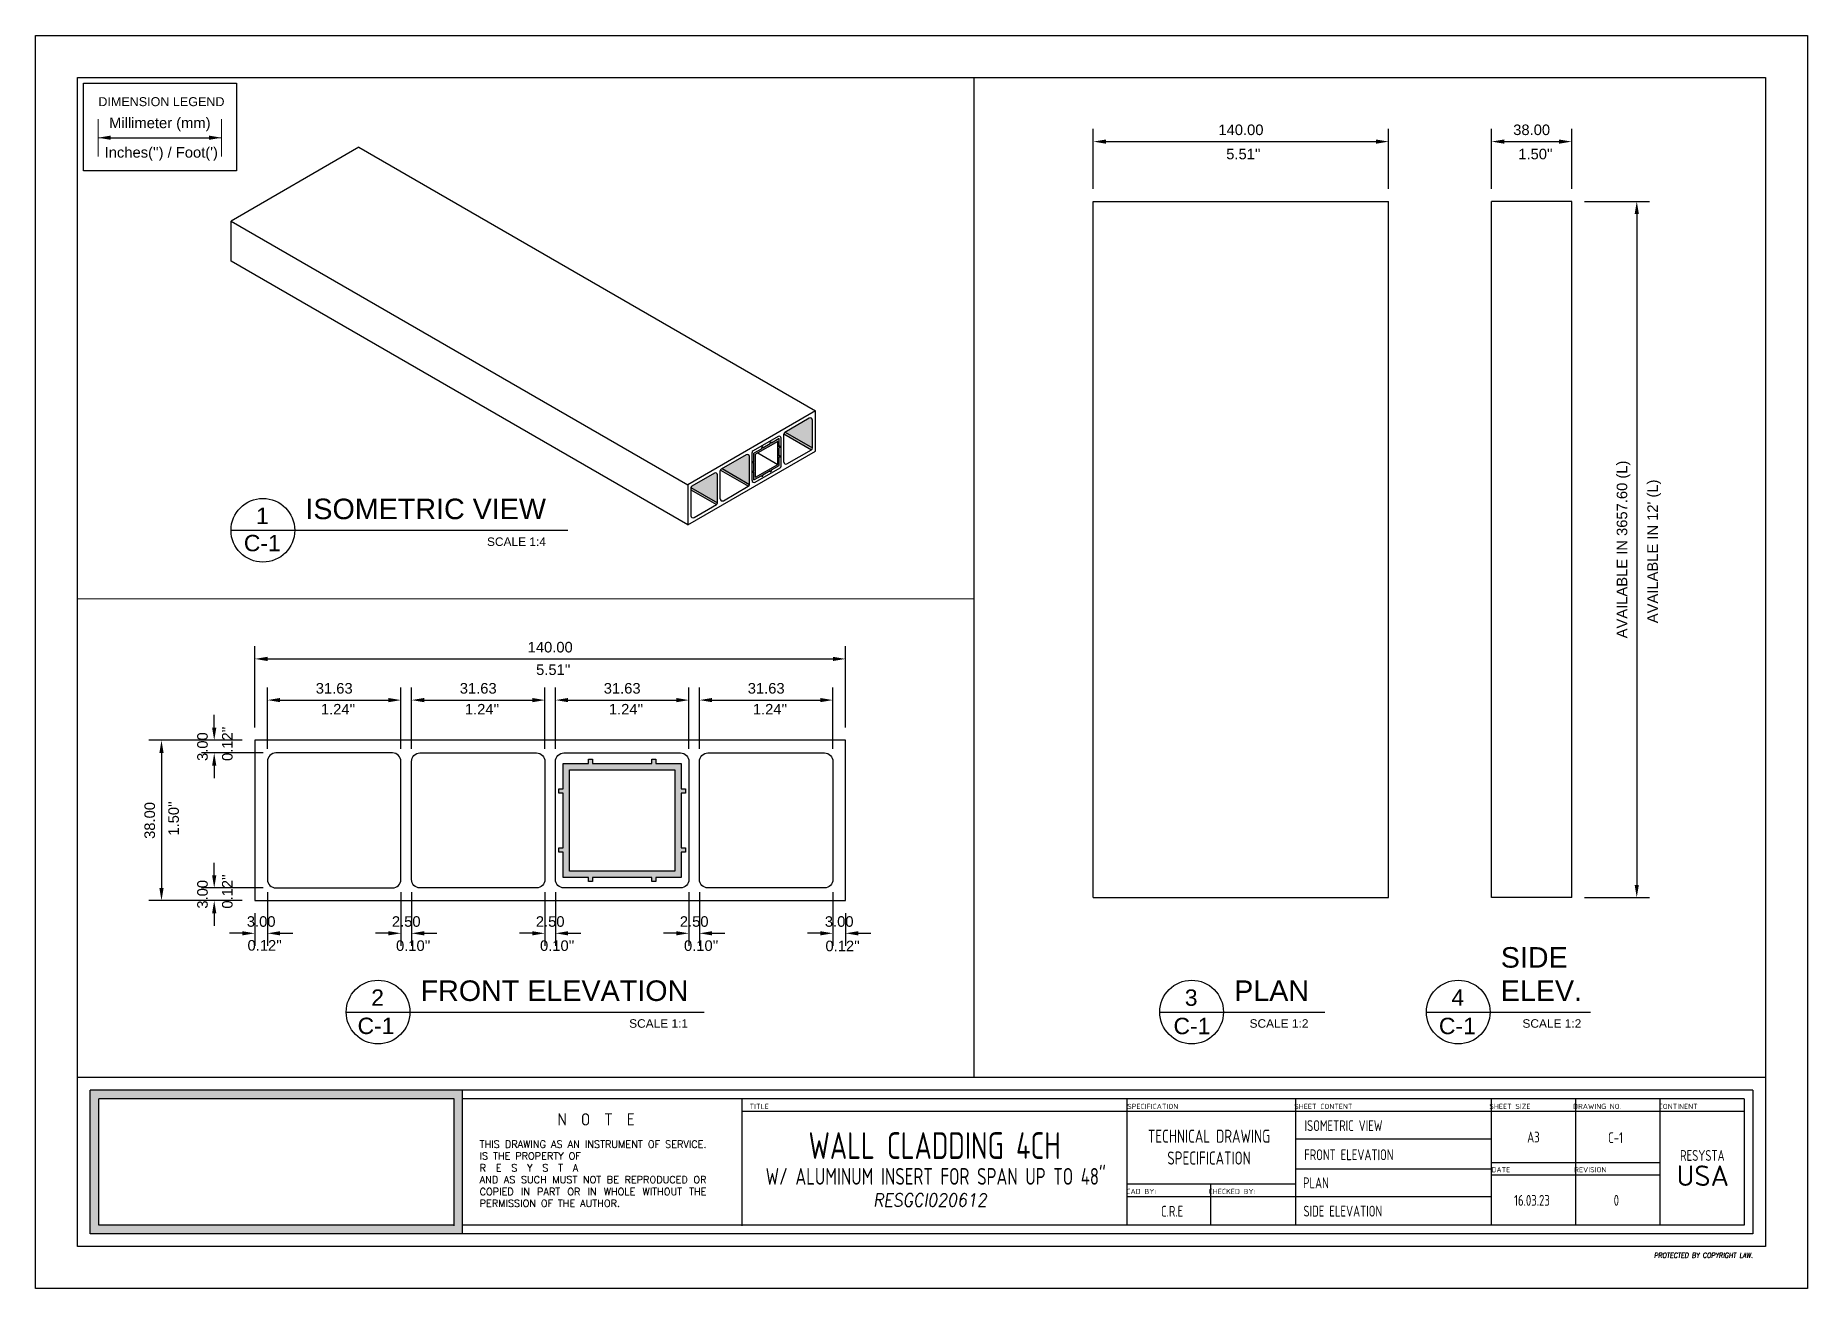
# Paper-space layout '4 CH WITH ALUMINUM' of a CAD drawing. Header units: millimetres. Extents: x 0 to 420, y 0 to 297.
# The model-space entities are those that its viewports show. They can reach past a viewport. Long polylines and large blocks are cut down to what shows.
import ezdxf

# ---------------------------------------------------------------- set-up
doc = ezdxf.new("R2010")
doc.units = ezdxf.units.MM
doc.layers.add('DIMENSION LEGEND', color=12, linetype='Continuous')
doc.layers.add('Text', color=3, linetype='Continuous', lineweight=13)
doc.layers.add('Wall', color=4, linetype='Continuous', lineweight=30)
doc.styles.add('ARIAL', font='simplex.shx')
doc.styles.get("Standard").update_dxf_attribs({"font": 'arial.ttf'})
doc.styles.add('x2$0$WSA-text', font='romans.shx', dxfattribs={"width": 0.8, "height": 150})
doc.dimstyles.get("Standard").update_dxf_attribs({"dimtxt": 2.5, "dimasz": 3, "dimexe": 3, "dimexo": 3, "dimgap": 1.5, "dimtad": 1, "dimzin": 0, "dimdsep": 46, "dimtxsty": 'Standard', "dimcen": 0.09, "dimclrd": 1, "dimclre": 1, "dimclrt": 3, "dimadec": 0, "dimazin": 0, "dimtfac": 1, "dimtix": 1, "dimtofl": 0, "dimtmove": 0, "dimatfit": 3, "dimfxl": 1, "dimtolj": 1, "dimtzin": 0, "dimarcsym": 1})

psp = doc.layouts.new('4 CH WITH ALUMINUM')

# ---------------------------------------------------------------- texts
at = {"color": 3}
for s, height, p in [('1', 3.8873, (52.2871, 181.1991)), ('ISOMETRIC VIEW', 4.865576, (63.9839, 182.3531)), ('C-1', 3.8873, (49.3906, 174.7433)), ('SCALE 1:4 ', 2.01948, (107.0218, 176.0017)), ('SIDE', 4.86558, (347.2855, 76.0586)), ('FRONT ELEVATION', 4.865576, (91.2789, 68.1652)), ('PLAN', 4.86558, (284.1079, 68.1652)), ('ELEV.', 4.86558, (347.2855, 68.1652)), ('2', 3.8873, (79.5821, 67.0112)), ('3', 3.8873, (272.4112, 67.0112)), ('4', 3.8873, (335.5888, 67.0112)), ('C-1', 3.8873, (76.3441, 60.3209)), ('SCALE 1:1  ', 2.019484, (140.7115, 61.8139)), ('C-1', 3.8873, (269.7267, 60.2885)), ('SCALE 1:2  ', 2.019484, (287.7516, 61.8139)), ('C-1', 3.8873, (332.6299, 60.2885)), ('SCALE 1:2  ', 2.019484, (352.4244, 61.8139))]:
    psp.add_text(s, height=height, dxfattribs=at).set_placement(p)
at = {"color": 3, "insert": (395.1839, 26.7435), "char_height": 4.865576, "width": 218.853288, "attachment_point": 5}
psp.add_mtext('{\\fISOCPEUR|b0|i0|c0|p34;USA}', dxfattribs=at)
at = {"layer": 'Text', "style": 'x2$0$WSA-text', "oblique": 8, "width": 0.9}
for s, height, p in [('RESGCI020612', 3.034554, (198.5733, 19.4726)), ('PROTECTED BY COPYRIGHT LAW.', 1.210144, (383.5951, 7.2719))]:
    psp.add_text(s, height=height, dxfattribs=at).set_placement(p)
at = {"layer": 'Text', "attachment_point": 5}
for s, insert, char_height, width, style in [('{\\Fisocp|c0;  TITLE}', (170.6653, 43.1705), 1.2288, 18.306915, 'ARIAL'), ('{\\Fisocp|c0; SPECIFICATION}', (264.3619, 43.1705), 1.2288, 18.306915, 'ARIAL'), ('{\\Fisocp|c0; SHEET CONTENT}', (304.7974, 43.1705), 1.2288, 18.306915, 'ARIAL'), ('{\\Fisocp|c0; SHEET SIZE}', (349.0185, 43.1705), 1.2288, 18.306915, 'ARIAL'), ('{\\Fisocp|c0; DRAWING NO.}', (369.7139, 43.1705), 1.2288, 18.306915, 'ARIAL'), ('{\\Fisocp|c0; CONTINENT}', (388.9, 43.1705), 1.2288, 18.306915, 'ARIAL'), ('{\\Fisocp|c0;  N  O  T  E}', (131.2207, 40.0962), 2.892481, 43.09278, 'ARIAL'), ('{\\Fisocp|c0;ISOMETRIC VIEW}', (310.0214, 38.6141), 2.56727, 88.826886, 'x2$0$WSA-text'), ('\\pxqj;{\\W1;\\C2;THIS DRAWING AS AN INSTRUMENT OF SERVICE. IS THE PROPERTY OF\\P\\C3;R  E  S  Y  S  T  A\\P\\C2;AND AS SUCH MUST NOT BE REPRODUCED OR COPIED IN PART OR IN WHOLE WITHOUT THE PERMISSION OF THE AUTHOR. }', (134.4065, 27.2018), 1.6836511, 58.253908, 'x2$0$WSA-text'), ('{\\Fisocp|c0;WALL CLADDING 4CH}', (213.1204, 33.8804), 6.325285, 218.853288, 'x2$0$WSA-text'), ('{\\Fisocp|c0;TECHNICAL DRAWING SPECIFICATION}', (278.147, 33.5181), 3.106396, 44.070299, 'x2$0$WSA-text'), ('{\\Fisocp|c0;A3 }', (355.032, 35.9012), 2.56727, 88.826886, 'x2$0$WSA-text'), ('{\\Fisocp|c0;C-1}', (374.4997, 35.7586), 2.56727, 88.826886, 'x2$0$WSA-text'), ('{\\Fisocp|c0;FRONT ELEVATION}', (311.2785, 31.707), 2.56727, 88.826886, 'x2$0$WSA-text'), ('{\\Fisocp|c0;RESYSTA}', (395.0709, 31.5391), 2.56727, 88.826886, 'x2$0$WSA-text'), ('{\\Fisocp|c0;W/ ALUMINUM INSERT FOR SPAN UP TO 48"}', (213.3758, 26.5816), 3.969912, 137.357958, 'x2$0$WSA-text'), ('{\\Fisocp|c0;PLAN}', (303.4793, 25.0552), 2.56727, 88.826886, 'x2$0$WSA-text'), ('{\\Fisocp|c0; DATE}', (346.8832, 28.1705), 1.2288, 18.306915, 'ARIAL'), ('{\\Fisocp|c0; REVISION}', (368.0729, 28.1705), 1.2288, 18.306915, 'ARIAL'), ('{\\Fisocp|c0; CAD BY:}', (261.6759, 23.0194), 1.2288, 18.306915, 'ARIAL'), ('{\\Fisocp|c0; CHECKED BY:}', (283.1751, 23.0194), 1.2288, 18.306915, 'ARIAL'), ('{\\Fisocp|c0;16.03.23}', (354.6799, 20.9012), 2.56727, 88.826886, 'x2$0$WSA-text'), ('{\\Fisocp|c0;0}', (374.6799, 20.9012), 2.56727, 88.826886, 'x2$0$WSA-text'), ('{\\Fisocp|c0;C.R.E}', (269.397, 18.3275), 2.56727, 88.826886, 'x2$0$WSA-text'), ('{\\Fisocp|c0;SIDE ELEVATION}', (309.843, 18.3453), 2.56727, 88.826886, 'x2$0$WSA-text')]:
    psp.add_mtext(s, dxfattribs=dict(at, insert=insert, char_height=char_height, width=width, style=style))
at = {"layer": 'Wall', "color": 5, "insert": (14.9098, 282.369), "char_height": 2.128107, "width": 31.230696, "attachment_point": 1}
psp.add_mtext('{\\C3;DIMENSION LEGEND}', dxfattribs=at)
at = {"layer": 'Wall', "color": 3, "lineweight": 5, "char_height": 2.5, "attachment_point": 1}
for s, insert, width in [("Inches('') / Foot(')", (16.4063, 270.5441), 28.810895), ("5.51''", (282.2204, 270.1457), 8.849079), ("1.50''", (351.443, 270.1457), 8.849079), ("5.51''", (118.6591, 147.9261), 8.849079), ("1.24''", (67.6539, 138.5598), 8.849079), ("1.24''", (101.7789, 138.5598), 8.849079), ("1.24''", (135.9039, 138.5598), 8.849079), ("1.24''", (170.0289, 138.5598), 8.849079), ("0.12''", (50.2682, 82.5876), 8.849079), ("0.10''", (85.4645, 82.5238), 8.849079), ("0.10''", (119.5895, 82.5238), 8.849079), ("0.10''", (153.7145, 82.5238), 8.849079), ("0.12''", (187.2399, 82.4562), 8.849079)]:
    psp.add_mtext(s, dxfattribs=dict(at, insert=insert, width=width))
at = {"layer": 'Wall', "color": 3, "lineweight": 5, "char_height": 2.5, "attachment_point": 1, "rotation": 90}
for s, insert, width in [("\\A1;AVAILABLE IN {\\A0;12' (L)}", (382.0174, 157.6907), 67.810464), ("0.12''", (44.2165, 125.0445), 8.849079), ("1.50''", (31.4952, 107.3525), 8.849079), ("0.12''", (44.2165, 90.0445), 8.849079)]:
    psp.add_mtext(s, dxfattribs=dict(at, insert=insert, width=width))

msp = doc.modelspace()

# ---------------------------------------------------------------- blocks, each defined once
blk = doc.blocks.new('*D38')
at = {"layer": 'Defpoints', "color": 0, "transparency": 16777216}
for p in [(14.83, 272.76), (44.13, 272.76), (44.13, 272.76)]:
    blk.add_point(p, dxfattribs=at)
at = {"layer": 'Wall', "color": 1, "lineweight": -2, "transparency": 16777216}
blk.add_line((17.83, 272.76), (41.13, 272.76), dxfattribs=at)
at = {"layer": 'Wall', "color": 1, "transparency": 16777216}
for points in [[(17.83, 273.26), (17.83, 272.26), (14.83, 272.76)], [(41.13, 273.26), (41.13, 272.26), (44.13, 272.76)]]:
    blk.add_solid(points, dxfattribs=at)
at = {"layer": 'Wall', "color": 3, "lineweight": 5, "transparency": 16777216, "insert": (29.48, 275.9), "char_height": 2.5, "attachment_point": 5}
blk.add_mtext('\\A1;Millimeter (mm)', dxfattribs=at)
blk = doc.blocks.new('*D39')
at = {"layer": 'Defpoints', "color": 0, "transparency": 16777216}
for p in [(192, 149.23), (52, 129.94), (192, 129.94)]:
    blk.add_point(p, dxfattribs=at)
at = {"layer": 'Wall', "color": 1, "lineweight": -2, "transparency": 16777216}
for p, q in [((52, 132.94), (52, 152.23)), ((192, 132.94), (192, 152.23)), ((55, 149.23), (189, 149.23))]:
    blk.add_line(p, q, dxfattribs=at)
at = {"layer": 'Wall', "color": 1, "transparency": 16777216}
for points in [[(55, 149.73), (55, 148.73), (52, 149.23)], [(189, 149.73), (189, 148.73), (192, 149.23)]]:
    blk.add_solid(points, dxfattribs=at)
at = {"layer": 'Wall', "color": 3, "transparency": 16777216, "insert": (122, 152), "char_height": 2.5, "attachment_point": 5}
blk.add_mtext('\\A1;140.00', dxfattribs=at)
blk = doc.blocks.new('*D40')
at = {"layer": 'Defpoints', "color": 0, "transparency": 16777216}
for p in [(86.63, 139.47), (55, 124.94), (86.63, 124.94)]:
    blk.add_point(p, dxfattribs=at)
at = {"layer": 'Wall', "color": 1, "lineweight": -2, "transparency": 16777216}
for p, q in [((55, 127.94), (55, 142.47)), ((58, 139.47), (83.63, 139.47)), ((86.63, 127.94), (86.63, 142.47))]:
    blk.add_line(p, q, dxfattribs=at)
at = {"layer": 'Wall', "color": 1, "transparency": 16777216}
for points in [[(58, 139.97), (58, 138.97), (55, 139.47)], [(83.63, 139.97), (83.63, 138.97), (86.63, 139.47)]]:
    blk.add_solid(points, dxfattribs=at)
at = {"layer": 'Wall', "color": 3, "transparency": 16777216, "insert": (70.81, 142.25), "char_height": 2.5, "attachment_point": 5}
blk.add_mtext('\\A1;31.63', dxfattribs=at)
blk = doc.blocks.new('*D44')
at = {"layer": 'Defpoints', "color": 0, "transparency": 16777216}
for p in [(52, 129.94), (29.88, 91.94), (52, 91.94)]:
    blk.add_point(p, dxfattribs=at)
at = {"layer": 'Wall', "color": 1, "lineweight": -2, "transparency": 16777216}
for p, q in [((49, 129.94), (26.88, 129.94)), ((29.88, 126.94), (29.88, 94.94)), ((49, 91.94), (26.88, 91.94))]:
    blk.add_line(p, q, dxfattribs=at)
at = {"layer": 'Wall', "color": 1, "transparency": 16777216}
for points in [[(29.38, 126.94), (30.38, 126.94), (29.88, 129.94)], [(29.38, 94.94), (30.38, 94.94), (29.88, 91.94)]]:
    blk.add_solid(points, dxfattribs=at)
at = {"layer": 'Wall', "color": 3, "transparency": 16777216, "insert": (27.1, 110.94), "char_height": 2.5, "attachment_point": 5, "rotation": 90}
blk.add_mtext('\\A1;38.00', dxfattribs=at)
blk = doc.blocks.new('*D45')
at = {"layer": 'Defpoints', "color": 0, "transparency": 16777216}
for p in [(42.37, 126.94), (52, 129.94), (57, 126.94)]:
    blk.add_point(p, dxfattribs=at)
at = {"layer": 'Wall', "color": 1, "lineweight": -2, "transparency": 16777216}
for p, q in [((42.37, 132.94), (42.37, 135.94)), ((49, 129.94), (39.37, 129.94)), ((54, 126.94), (39.37, 126.94)), ((42.37, 123.94), (42.37, 120.94))]:
    blk.add_line(p, q, dxfattribs=at)
at = {"layer": 'Wall', "color": 1, "transparency": 16777216}
for points in [[(41.87, 132.94), (42.87, 132.94), (42.37, 129.94)], [(41.87, 123.94), (42.87, 123.94), (42.37, 126.94)]]:
    blk.add_solid(points, dxfattribs=at)
at = {"layer": 'Wall', "color": 3, "transparency": 16777216, "insert": (39.6, 128.44), "char_height": 2.5, "attachment_point": 5, "rotation": 90}
blk.add_mtext('\\A1;3.00', dxfattribs=at)
blk = doc.blocks.new('*D46')
at = {"layer": 'Defpoints', "color": 0, "transparency": 16777216}
for p in [(55, 96.94), (52, 91.94), (55, 84.2)]:
    blk.add_point(p, dxfattribs=at)
at = {"layer": 'Wall', "color": 1, "lineweight": -2, "transparency": 16777216}
for p, q in [((55, 93.94), (55, 81.2)), ((52, 88.94), (52, 81.2)), ((49, 84.2), (46, 84.2)), ((58, 84.2), (61, 84.2))]:
    blk.add_line(p, q, dxfattribs=at)
at = {"layer": 'Wall', "color": 1, "transparency": 16777216}
for points in [[(49, 84.7), (49, 83.7), (52, 84.2)], [(58, 84.7), (58, 83.7), (55, 84.2)]]:
    blk.add_solid(points, dxfattribs=at)
at = {"layer": 'Wall', "color": 3, "transparency": 16777216, "insert": (53.5, 86.98), "char_height": 2.5, "attachment_point": 5}
blk.add_mtext('\\A1;3.00', dxfattribs=at)
blk = doc.blocks.new('*D47')
at = {"layer": 'Defpoints', "color": 0, "transparency": 16777216}
for p in [(86.63, 96.94), (89.13, 96.94), (89.13, 84.2)]:
    blk.add_point(p, dxfattribs=at)
at = {"layer": 'Wall', "color": 1, "lineweight": -2, "transparency": 16777216}
for p, q in [((86.63, 93.94), (86.63, 81.2)), ((89.13, 93.94), (89.13, 81.2)), ((83.63, 84.2), (80.63, 84.2)), ((92.13, 84.2), (95.13, 84.2))]:
    blk.add_line(p, q, dxfattribs=at)
at = {"layer": 'Wall', "color": 1, "transparency": 16777216}
for points in [[(83.63, 84.7), (83.63, 83.7), (86.63, 84.2)], [(92.13, 84.7), (92.13, 83.7), (89.13, 84.2)]]:
    blk.add_solid(points, dxfattribs=at)
at = {"layer": 'Wall', "color": 3, "transparency": 16777216, "insert": (87.88, 86.98), "char_height": 2.5, "attachment_point": 5}
blk.add_mtext('\\A1;2.50', dxfattribs=at)
blk = doc.blocks.new('*D50')
at = {"layer": 'Defpoints', "color": 0, "transparency": 16777216}
for p in [(189, 96.94), (192, 91.94), (192, 84.2)]:
    blk.add_point(p, dxfattribs=at)
at = {"layer": 'Wall', "color": 1, "lineweight": -2, "transparency": 16777216}
for p, q in [((189, 93.94), (189, 81.2)), ((192, 88.94), (192, 81.2)), ((186, 84.2), (183, 84.2)), ((195, 84.2), (198, 84.2))]:
    blk.add_line(p, q, dxfattribs=at)
at = {"layer": 'Wall', "color": 1, "transparency": 16777216}
for points in [[(186, 84.7), (186, 83.7), (189, 84.2)], [(195, 84.7), (195, 83.7), (192, 84.2)]]:
    blk.add_solid(points, dxfattribs=at)
at = {"layer": 'Wall', "color": 3, "transparency": 16777216, "insert": (190.5, 86.98), "char_height": 2.5, "attachment_point": 5}
blk.add_mtext('\\A1;3.00', dxfattribs=at)
blk = doc.blocks.new('*D51')
at = {"layer": 'Defpoints', "color": 0, "transparency": 16777216}
for p in [(320.71, 271.84), (250.71, 257.67), (320.71, 257.67)]:
    blk.add_point(p, dxfattribs=at)
at = {"layer": 'Wall', "color": 1, "lineweight": -2, "transparency": 16777216}
for p, q in [((250.71, 260.67), (250.71, 274.84)), ((320.71, 260.67), (320.71, 274.84)), ((253.71, 271.84), (317.71, 271.84))]:
    blk.add_line(p, q, dxfattribs=at)
at = {"layer": 'Wall', "color": 1, "transparency": 16777216}
for points in [[(253.71, 272.34), (253.71, 271.34), (250.71, 271.84)], [(317.71, 272.34), (317.71, 271.34), (320.71, 271.84)]]:
    blk.add_solid(points, dxfattribs=at)
at = {"layer": 'Wall', "color": 3, "transparency": 16777216, "insert": (285.71, 274.62), "char_height": 2.5, "attachment_point": 5}
blk.add_mtext('\\A1;140.00', dxfattribs=at)
blk = doc.blocks.new('*D52')
at = {"layer": 'Defpoints', "color": 0, "transparency": 16777216}
for p in [(364.11, 271.84), (345.11, 257.67), (364.11, 257.67)]:
    blk.add_point(p, dxfattribs=at)
at = {"layer": 'Wall', "color": 1, "lineweight": -2, "transparency": 16777216}
for p, q in [((345.11, 260.67), (345.11, 274.84)), ((364.11, 260.67), (364.11, 274.84)), ((348.11, 271.84), (361.11, 271.84))]:
    blk.add_line(p, q, dxfattribs=at)
at = {"layer": 'Wall', "color": 1, "transparency": 16777216}
for points in [[(348.11, 272.34), (348.11, 271.34), (345.11, 271.84)], [(361.11, 272.34), (361.11, 271.34), (364.11, 271.84)]]:
    blk.add_solid(points, dxfattribs=at)
at = {"layer": 'Wall', "color": 3, "transparency": 16777216, "insert": (354.61, 274.62), "char_height": 2.5, "attachment_point": 5}
blk.add_mtext('\\A1;38.00', dxfattribs=at)
blk = doc.blocks.new('*D53')
at = {"layer": 'Defpoints', "color": 0, "transparency": 16777216}
for p in [(364.11, 257.67), (364.11, 92.67), (379.52, 92.67)]:
    blk.add_point(p, dxfattribs=at)
at = {"layer": 'Wall', "color": 1, "lineweight": -2, "transparency": 16777216}
for p, q in [((367.11, 257.67), (382.52, 257.67)), ((379.52, 254.67), (379.52, 95.67)), ((367.11, 92.67), (382.52, 92.67))]:
    blk.add_line(p, q, dxfattribs=at)
at = {"layer": 'Wall', "color": 1, "transparency": 16777216}
for points in [[(379.02, 254.67), (380.02, 254.67), (379.52, 257.67)], [(379.02, 95.67), (380.02, 95.67), (379.52, 92.67)]]:
    blk.add_solid(points, dxfattribs=at)
at = {"layer": 'Wall', "color": 3, "transparency": 16777216, "insert": (376.39, 175.17), "char_height": 2.5, "width": 42.4989, "attachment_point": 5, "rotation": 90}
blk.add_mtext('\\A1;AVAILABLE IN 3657.60 (L)', dxfattribs=at)
blk = doc.blocks.new('*D63')
at = {"layer": 'Defpoints', "color": 0, "transparency": 16777216}
for p in [(120.75, 139.47), (89.13, 124.94), (120.75, 124.94)]:
    blk.add_point(p, dxfattribs=at)
at = {"layer": 'Wall', "color": 1, "lineweight": -2, "transparency": 16777216}
for p, q in [((89.13, 127.94), (89.13, 142.47)), ((92.13, 139.47), (117.75, 139.47)), ((120.75, 127.94), (120.75, 142.47))]:
    blk.add_line(p, q, dxfattribs=at)
at = {"layer": 'Wall', "color": 1, "transparency": 16777216}
for points in [[(92.13, 139.97), (92.13, 138.97), (89.13, 139.47)], [(117.75, 139.97), (117.75, 138.97), (120.75, 139.47)]]:
    blk.add_solid(points, dxfattribs=at)
at = {"layer": 'Wall', "color": 3, "transparency": 16777216, "insert": (104.94, 142.25), "char_height": 2.5, "attachment_point": 5}
blk.add_mtext('\\A1;31.63', dxfattribs=at)
blk = doc.blocks.new('*D64')
at = {"layer": 'Defpoints', "color": 0, "transparency": 16777216}
for p in [(154.88, 139.47), (123.25, 124.94), (154.88, 124.94)]:
    blk.add_point(p, dxfattribs=at)
at = {"layer": 'Wall', "color": 1, "lineweight": -2, "transparency": 16777216}
for p, q in [((123.25, 127.94), (123.25, 142.47)), ((126.25, 139.47), (151.88, 139.47)), ((154.88, 127.94), (154.88, 142.47))]:
    blk.add_line(p, q, dxfattribs=at)
at = {"layer": 'Wall', "color": 1, "transparency": 16777216}
for points in [[(126.25, 139.97), (126.25, 138.97), (123.25, 139.47)], [(151.88, 139.97), (151.88, 138.97), (154.88, 139.47)]]:
    blk.add_solid(points, dxfattribs=at)
at = {"layer": 'Wall', "color": 3, "transparency": 16777216, "insert": (139.06, 142.25), "char_height": 2.5, "attachment_point": 5}
blk.add_mtext('\\A1;31.63', dxfattribs=at)
blk = doc.blocks.new('*D65')
at = {"layer": 'Defpoints', "color": 0, "transparency": 16777216}
for p in [(189, 139.47), (157.38, 124.94), (189, 124.94)]:
    blk.add_point(p, dxfattribs=at)
at = {"layer": 'Wall', "color": 1, "lineweight": -2, "transparency": 16777216}
for p, q in [((157.38, 127.94), (157.38, 142.47)), ((160.38, 139.47), (186, 139.47)), ((189, 127.94), (189, 142.47))]:
    blk.add_line(p, q, dxfattribs=at)
at = {"layer": 'Wall', "color": 1, "transparency": 16777216}
for points in [[(160.38, 139.97), (160.38, 138.97), (157.38, 139.47)], [(186, 139.97), (186, 138.97), (189, 139.47)]]:
    blk.add_solid(points, dxfattribs=at)
at = {"layer": 'Wall', "color": 3, "transparency": 16777216, "insert": (173.19, 142.25), "char_height": 2.5, "attachment_point": 5}
blk.add_mtext('\\A1;31.63', dxfattribs=at)
blk = doc.blocks.new('*D66')
at = {"layer": 'Defpoints', "color": 0, "transparency": 16777216}
for p in [(120.75, 96.94), (123.25, 96.94), (123.25, 84.2)]:
    blk.add_point(p, dxfattribs=at)
at = {"layer": 'Wall', "color": 1, "lineweight": -2, "transparency": 16777216}
for p, q in [((120.75, 93.94), (120.75, 81.2)), ((123.25, 93.94), (123.25, 81.2)), ((117.75, 84.2), (114.75, 84.2)), ((126.25, 84.2), (129.25, 84.2))]:
    blk.add_line(p, q, dxfattribs=at)
at = {"layer": 'Wall', "color": 1, "transparency": 16777216}
for points in [[(117.75, 84.7), (117.75, 83.7), (120.75, 84.2)], [(126.25, 84.7), (126.25, 83.7), (123.25, 84.2)]]:
    blk.add_solid(points, dxfattribs=at)
at = {"layer": 'Wall', "color": 3, "transparency": 16777216, "insert": (122, 86.98), "char_height": 2.5, "attachment_point": 5}
blk.add_mtext('\\A1;2.50', dxfattribs=at)
blk = doc.blocks.new('*D67')
at = {"layer": 'Defpoints', "color": 0, "transparency": 16777216}
for p in [(154.88, 96.94), (157.38, 96.94), (157.38, 84.2)]:
    blk.add_point(p, dxfattribs=at)
at = {"layer": 'Wall', "color": 1, "lineweight": -2, "transparency": 16777216}
for p, q in [((154.88, 93.94), (154.88, 81.2)), ((157.38, 93.94), (157.38, 81.2)), ((151.88, 84.2), (148.88, 84.2)), ((160.38, 84.2), (163.38, 84.2))]:
    blk.add_line(p, q, dxfattribs=at)
at = {"layer": 'Wall', "color": 1, "transparency": 16777216}
for points in [[(151.88, 84.7), (151.88, 83.7), (154.88, 84.2)], [(160.38, 84.7), (160.38, 83.7), (157.38, 84.2)]]:
    blk.add_solid(points, dxfattribs=at)
at = {"layer": 'Wall', "color": 3, "transparency": 16777216, "insert": (156.13, 86.98), "char_height": 2.5, "attachment_point": 5}
blk.add_mtext('\\A1;2.50', dxfattribs=at)
blk = doc.blocks.new('*D68')
at = {"layer": 'Defpoints', "color": 0, "transparency": 16777216}
for p in [(57, 94.94), (42.37, 91.94), (52, 91.94)]:
    blk.add_point(p, dxfattribs=at)
at = {"layer": 'Wall', "color": 1, "lineweight": -2, "transparency": 16777216}
for p, q in [((42.37, 97.94), (42.37, 100.94)), ((54, 94.94), (39.37, 94.94)), ((49, 91.94), (39.37, 91.94)), ((42.37, 88.94), (42.37, 85.94))]:
    blk.add_line(p, q, dxfattribs=at)
at = {"layer": 'Wall', "color": 1, "transparency": 16777216}
for points in [[(41.87, 97.94), (42.87, 97.94), (42.37, 94.94)], [(41.87, 88.94), (42.87, 88.94), (42.37, 91.94)]]:
    blk.add_solid(points, dxfattribs=at)
at = {"layer": 'Wall', "color": 3, "transparency": 16777216, "insert": (39.6, 93.44), "char_height": 2.5, "attachment_point": 5, "rotation": 90}
blk.add_mtext('\\A1;3.00', dxfattribs=at)

# ---------------------------------------------------------------- dimensions: what is measured, and where the dimension line sits
at = {"layer": 'Wall', "color": 1, "lineweight": 5}
dim = psp.add_linear_dim(base=(44.1263, 272.7565), p1=(14.8287, 272.7565), p2=(44.1263, 272.7565), text='Millimeter (mm)', dimstyle='Standard', override={"dimpost": '\\X'}, dxfattribs=at)
dim.commit()
dim.dimension.update_dxf_attribs({"geometry": '*D38', "text_midpoint": (29.4775, 275.8953)})
at = {"layer": 'Wall', "color": 5}
for base, p1, p2, override, picture, middle in [((320.7105, 271.8393), (250.7105, 257.6728), (320.7105, 257.6728), {"dimlfac": -2, "dimpost": '\\X'}, '*D51', (285.7105, 274.6157)), ((364.111, 271.8393), (345.111, 257.6728), (364.111, 257.6728), {"dimlfac": -2, "dimpost": '\\X'}, '*D52', (354.611, 274.6166)), ((192.0016, 149.2256), (52.0016, 129.9434), (192.0016, 129.9434), {"dimlfac": -1, "dimpost": '\\X'}, '*D39', (122.0016, 152.002)), ((86.6266486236, 139.4714539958), (55.0016486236, 124.9434051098), (86.6266486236, 124.9434051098), {"dimlfac": -1, "dimpost": '\\X'}, '*D40', (70.8141486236, 142.2487391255)), ((120.7516486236, 139.4714539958), (89.1266486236, 124.9434051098), (120.7516486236, 124.9434051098), {"dimlfac": -1, "dimpost": '\\X'}, '*D63', (104.9391486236, 142.2487391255)), ((154.8766486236, 139.4714539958), (123.2516486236, 124.9434051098), (154.8766486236, 124.9434051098), {"dimlfac": -1, "dimpost": '\\X'}, '*D64', (139.0641486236, 142.2487391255)), ((189.0016486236, 139.4714539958), (157.3766486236, 124.9434051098), (189.0016486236, 124.9434051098), {"dimlfac": -1, "dimpost": '\\X'}, '*D65', (173.1891486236, 142.2487391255)), ((55.0016, 84.2019), (52.0016, 91.9434), (55.0016, 96.9434), {"dimlfac": -1, "dimpost": '\\X'}, '*D46', (53.5016, 86.9792)), ((89.1266, 84.2019), (86.6266, 96.9434), (89.1266, 96.9434), {"dimlfac": -1, "dimpost": '\\X'}, '*D47', (87.8766, 86.9783)), ((123.2516, 84.2019), (120.7516, 96.9434), (123.2516, 96.9434), {"dimlfac": -1, "dimpost": '\\X'}, '*D66', (122.0016, 86.9783)), ((157.3766, 84.2019), (154.8766, 96.9434), (157.3766, 96.9434), {"dimlfac": -1, "dimpost": '\\X'}, '*D67', (156.1266, 86.9783)), ((192.0016, 84.2019), (189.0016, 96.9434), (192.0016, 91.9434), {"dimlfac": -1, "dimpost": '\\X'}, '*D50', (190.5016, 86.9792))]:
    dim = psp.add_linear_dim(base=base, p1=p1, p2=p2, dimstyle='Standard', override=override, dxfattribs=at)
    dim.commit()
    dim.dimension.update_dxf_attribs({"geometry": picture, "text_midpoint": middle})
dim = psp.add_linear_dim(base=(379.5242, 92.6728), p1=(364.111, 257.6728), p2=(364.111, 92.6728), angle=90, text='AVAILABLE IN 3657.60 (L)', dimstyle='Standard', override={"dimlfac": -2, "dimpost": '\\X'}, dxfattribs=at)
dim.commit()
dim.dimension.update_dxf_attribs({"geometry": '*D53', "text_midpoint": (376.3853, 175.1728)})
for base, p1, p2, picture, middle in [((42.3739, 126.9434), (52.0016, 129.9434), (57.0016, 126.9434), '*D45', (42.3739, 128.4434)), ((29.8759, 91.9434), (52.0016, 129.9434), (52.0016, 91.9434), '*D44', (29.8759, 110.9434)), ((42.3739, 91.9434), (57.0016, 94.9434), (52.0016, 91.9434), '*D68', (42.3739, 93.4434))]:
    dim = psp.add_linear_dim(base=base, p1=p1, p2=p2, angle=90, dimstyle='Standard', override={"dimlfac": -1, "dimpost": '\\X'}, dxfattribs=at)
    dim.commit()
    dim.dimension.update_dxf_attribs({"geometry": picture, "text_midpoint": middle, "dimtype": 160})

# ---------------------------------------------------------------- hatches: boundary and pattern name
at = {"layer": 'Wall'}
h = msp.add_hatch(color=2, dxfattribs=at)
h.dxf.hatch_style = 1
h.paths.add_polyline_path([(2595.53, -6129.05), (2589.53, -6129.05), (2589.53, -6128.05), (2588.53, -6128.05), (2588.53, -6129.05), (2574.53, -6129.05), (2574.53, -6128.05), (2573.53, -6128.05), (2573.53, -6129.05), (2567.53, -6129.05), (2567.53, -6135.05), (2566.53, -6135.05), (2566.53, -6136.05), (2567.53, -6136.05), (2567.53, -6149.05), (2566.53, -6149.05), (2566.53, -6150.05), (2567.53, -6150.05), (2567.53, -6156.05), (2573.53, -6156.05), (2573.53, -6157.05), (2574.53, -6157.05), (2574.53, -6156.05), (2588.53, -6156.05), (2588.53, -6157.05), (2589.53, -6157.05), (2589.53, -6156.05), (2595.53, -6156.05), (2595.53, -6150.05), (2596.53, -6150.05), (2596.53, -6149.05), (2595.53, -6149.05), (2595.53, -6136.05), (2596.53, -6136.05), (2596.53, -6135.05), (2595.53, -6135.05)])
h.paths.add_polyline_path([(2594.03, -6154.55), (2569.03, -6154.55), (2569.03, -6130.55), (2594.03, -6130.55)], flags=16)
h = msp.add_hatch(color=2, dxfattribs=at)
h.dxf.hatch_style = 1
h.paths.add_polyline_path([(3328.62, -6284.95, 0.57735), (3325.62, -6283.22), (3304.37, -6295.49, 0.213566), (3303.41, -6296.82), (3328.62, -6311.37)])
h.paths.add_polyline_path([(3303.41, -6296.82, 0.05144), (3303.37, -6297.22), (3303.37, -6299.1), (3327.65, -6313.12, 0.268004), (3328.62, -6311.37)])
h.paths.add_polyline_path([(3332.9, -6279.02), (3332.12, -6279.47, 0.160237), (3331.29, -6280.4), (3357.81, -6295.71, 0.268004), (3358.77, -6293.96)])
h.paths.add_polyline_path([(3358.77, -6267.55, 0.57735), (3355.77, -6265.81), (3332.9, -6279.02), (3358.77, -6293.96)])
h.paths.add_polyline_path([(3392.74, -6244.47), (3392.43, -6244.65, 0.222406), (3391.46, -6246.04), (3417.65, -6261.16, 0.268004), (3418.61, -6259.41)])
h.paths.add_polyline_path([(3418.61, -6233, 0.57735), (3415.61, -6231.26), (3392.74, -6244.47), (3418.61, -6259.41)])
h.paths.add_polyline_path([(3387.12, -6250.6), (3379.62, -6254.93), (3379.62, -6253.78), (3378.62, -6254.36), (3378.62, -6255.51), (3371.58, -6259.57), (3371.58, -6258.42), (3370.58, -6258.99), (3370.58, -6260.15), (3363.08, -6264.48), (3363.08, -6272.14), (3362.08, -6272.72), (3362.08, -6273.87), (3363.08, -6273.29), (3363.08, -6280.96), (3362.08, -6281.54), (3362.08, -6282.7), (3363.08, -6282.12), (3363.08, -6289.78), (3370.58, -6285.45), (3370.58, -6286.6), (3371.58, -6286.03), (3371.58, -6284.87), (3378.62, -6280.81), (3378.62, -6281.96), (3379.62, -6281.39), (3379.62, -6280.23), (3387.12, -6275.9), (3387.12, -6268.24), (3388.12, -6267.67), (3388.12, -6266.51), (3387.12, -6267.09), (3387.12, -6259.42), (3388.12, -6258.84), (3388.12, -6257.69), (3387.12, -6258.26)])
h.paths.add_polyline_path([(3385.62, -6253.2), (3385.62, -6275.04), (3364.58, -6287.18), (3364.58, -6265.35)], flags=16)

# ---------------------------------------------------------------- linework, layer by layer
for p, q in [((3854.84, -6017.76), (3854.84, -5687.76)), ((3854.84, -5687.76), (3994.84, -5687.76)), ((3994.84, -6017.76), (3994.84, -5687.76)), ((4043.64, -6017.76), (4043.64, -5687.76)), ((4081.64, -5687.76), (4043.64, -5687.76)), ((4081.64, -6017.76), (4081.64, -5687.76)), ((2988.6, -5974.34), (2867.36, -6044.34)), ((2988.6, -5974.34), (3421.61, -6224.34)), ((3854.84, -6017.76), (3994.84, -6017.76)), ((4081.64, -6017.76), (4043.64, -6017.76)), ((2867.36, -6082.34), (2867.36, -6044.34)), ((2867.36, -6044.34), (3300.37, -6294.34)), ((3300.37, -6332.34), (2867.36, -6082.34)), ((3421.61, -6224.34), (3300.37, -6294.34)), ((3421.61, -6262.34), (3421.61, -6224.34)), ((3415.61, -6231.26), (3392.43, -6244.65)), ((3418.61, -6259.45), (3418.61, -6233)), ((3392.74, -6244.47), (3418.67, -6259.45)), ((3385.93, -6248.4), (3362.27, -6262.06)), ((3391.43, -6272.84), (3391.43, -6246.38)), ((3391.46, -6246.04), (3417.67, -6261.18)), ((3385.62, -6253.2), (3364.58, -6265.35)), ((3379.62, -6253.78), (3378.62, -6254.36)), ((3387.12, -6250.6), (3379.62, -6254.93)), ((3379.62, -6254.93), (3379.62, -6253.78)), ((3385.62, -6275.04), (3385.62, -6253.2)), ((3387.12, -6258.26), (3387.12, -6250.6)), ((3388.93, -6276.59), (3388.93, -6250.14)), ((3378.62, -6255.51), (3371.58, -6259.57)), ((3378.62, -6255.51), (3378.62, -6254.36)), ((3388.12, -6257.69), (3387.12, -6258.26)), ((3388.12, -6258.84), (3388.12, -6257.69)), ((3370.58, -6260.15), (3363.08, -6264.48)), ((3371.58, -6258.42), (3370.58, -6258.99)), ((3370.58, -6260.15), (3370.58, -6258.99)), ((3371.58, -6259.57), (3371.58, -6258.42)), ((3388.12, -6258.84), (3387.12, -6259.42)), ((3387.12, -6267.09), (3387.12, -6259.42)), ((3394.43, -6274.57), (3417.61, -6261.18)), ((3300.37, -6332.34), (3421.61, -6262.34)), ((3355.77, -6265.81), (3332.12, -6279.47)), ((3361.27, -6290.25), (3361.27, -6263.79)), ((3363.08, -6272.14), (3363.08, -6264.48)), ((3364.58, -6287.18), (3364.58, -6265.35)), ((3366.71, -6264.12), (3385.64, -6275.05)), ((3358.77, -6294), (3358.77, -6267.55)), ((3387.12, -6267.09), (3388.12, -6266.51)), ((3387.12, -6268.24), (3388.12, -6267.67)), ((3387.12, -6275.9), (3387.12, -6268.24)), ((3388.12, -6267.67), (3388.12, -6266.51)), ((3363.08, -6272.14), (3362.08, -6272.72)), ((3362.08, -6273.87), (3362.08, -6272.72)), ((3363.08, -6273.29), (3362.08, -6273.87)), ((3363.08, -6280.96), (3363.08, -6273.29)), ((3364.27, -6291.98), (3387.93, -6278.32)), ((3364.58, -6287.18), (3385.62, -6275.04)), ((3379.62, -6280.23), (3387.12, -6275.9)), ((3331.12, -6307.65), (3331.12, -6281.2)), ((3331.29, -6280.4), (3357.83, -6295.73)), ((3332.9, -6279.02), (3358.83, -6293.99)), ((3362.08, -6281.54), (3363.08, -6280.96)), ((3362.08, -6282.7), (3362.08, -6281.54)), ((3362.08, -6282.7), (3363.08, -6282.12)), ((3363.08, -6280.96), (3363.08, -6280.96)), ((3363.08, -6289.78), (3363.08, -6282.12)), ((3371.58, -6284.87), (3378.62, -6280.81)), ((3378.62, -6281.96), (3378.62, -6280.81)), ((3378.62, -6281.96), (3379.62, -6281.39)), ((3379.62, -6281.39), (3379.62, -6280.23)), ((3325.62, -6283.22), (3304.37, -6295.49)), ((3328.62, -6311.41), (3328.62, -6284.95)), ((3363.08, -6289.78), (3370.58, -6285.45)), ((3370.58, -6286.6), (3370.58, -6285.45)), ((3370.58, -6286.6), (3371.58, -6286.03)), ((3371.58, -6286.03), (3371.58, -6284.87)), ((3300.37, -6294.34), (3300.37, -6332.34)), ((3334.12, -6309.39), (3357.77, -6295.73)), ((3303.37, -6297.22), (3303.37, -6323.68)), ((3303.37, -6299.1), (3327.68, -6313.13)), ((3303.41, -6296.82), (3328.68, -6311.4)), ((3306.37, -6325.41), (3327.62, -6313.14))]:
    msp.add_line(p, q, dxfattribs=at)
for points in [[(2634.47, -6161.55), (2634.47, -6123.55), (2494.47, -6123.55), (2494.47, -6161.55)], [(2567.53, -6135.05), (2567.53, -6129.05), (2573.53, -6129.05), (2573.53, -6128.05), (2574.53, -6128.05), (2574.53, -6129.05), (2588.53, -6129.05), (2588.53, -6128.05), (2589.53, -6128.05), (2589.53, -6129.05), (2595.53, -6129.05), (2595.53, -6135.05), (2596.53, -6135.05), (2596.53, -6136.05), (2595.53, -6136.05), (2595.53, -6149.05), (2596.53, -6149.05), (2596.53, -6150.05), (2595.53, -6150.05), (2595.53, -6156.05), (2589.53, -6156.05), (2589.53, -6157.05), (2588.53, -6157.05), (2588.53, -6156.05), (2574.53, -6156.05), (2574.53, -6157.05), (2573.53, -6157.05), (2573.53, -6156.05), (2567.53, -6156.05), (2567.53, -6150.05), (2566.53, -6150.05), (2566.53, -6149.05), (2567.53, -6149.05), (2567.53, -6136.05), (2566.53, -6136.05), (2566.53, -6135.05)], [(2569.03, -6130.55), (2594.03, -6130.55), (2594.03, -6154.55), (2569.03, -6154.55)]]:
    msp.add_lwpolyline(points, close=True, dxfattribs=at)
for points in [[(2529.1, -6156.55), (2529.1, -6128.55, 0.414214), (2527.1, -6126.55), (2499.47, -6126.55, 0.414214), (2497.47, -6128.55), (2497.47, -6156.55, 0.414214), (2499.47, -6158.55), (2527.1, -6158.55, 0.414214)], [(2531.6, -6156.55), (2531.6, -6128.55, -0.414214), (2533.6, -6126.55), (2561.22, -6126.55, -0.414214), (2563.22, -6128.55), (2563.22, -6156.55, -0.414214), (2561.22, -6158.55), (2533.6, -6158.55, -0.414214)], [(2565.72, -6156.55), (2565.72, -6128.55, -0.414214), (2567.72, -6126.55), (2595.35, -6126.55, -0.414214), (2597.35, -6128.55), (2597.35, -6156.55, -0.414214), (2595.35, -6158.55), (2567.72, -6158.55, -0.414214)], [(2599.85, -6156.55), (2599.85, -6128.55, -0.414214), (2601.85, -6126.55), (2629.47, -6126.55, -0.414214), (2631.47, -6128.55), (2631.47, -6156.55, -0.414214), (2629.47, -6158.55), (2601.85, -6158.55, -0.414214)]]:
    msp.add_lwpolyline(points, format="xyb", close=True, dxfattribs=at)
for centre, start, end in [((3416.61, -6233), 0, 120), ((3393.43, -6246.38), 120, 180), ((3386.93, -6250.14), 0, 120), ((3363.27, -6263.79), 120, 180), ((3416.61, -6259.45), 300, 0), ((3356.77, -6267.55), 0, 120), ((3393.43, -6272.84), 180, 300), ((3386.93, -6276.59), 300, 0), ((3326.62, -6284.95), 0, 120), ((3333.12, -6281.2), 120, 180), ((3363.27, -6290.25), 180, 300), ((3305.37, -6297.22), 120, 180), ((3356.77, -6294), 300, 0), ((3333.12, -6307.65), 180, 300), ((3326.62, -6311.41), 300, 0), ((3305.37, -6323.68), 180, 300)]:
    msp.add_arc(centre, 2, start, end, dxfattribs=at)

# ---------------------------------------------------------------- hatches: boundary and pattern name
at = {"layer": 'Wall', "transparency": 33554636}
h = psp.add_hatch(color=3, dxfattribs=at)
h.dxf.hatch_style = 1
h.paths.add_polyline_path([(13, 47), (13, 13), (101.2312, 13), (101.2312, 47)])
h.paths.add_polyline_path([(99.2312, 45), (99.2312, 15), (15, 15), (15, 45)], flags=16)

# ---------------------------------------------------------------- linework, layer by layer
at = {"color": 1}
for p, q in [((46.3519, 179.7189), (126.1856, 179.7189)), ((73.6469, 65.531), (158.456, 65.531)), ((266.476, 65.531), (305.6272, 65.531)), ((329.6536, 65.531), (368.5666, 65.531))]:
    psp.add_line(p, q, dxfattribs=at)
for centre in [(53.8998, 179.7189), (81.1948, 65.531), (274.0238, 65.531), (337.2014, 65.531)]:
    psp.add_circle(centre, 7.5478, dxfattribs=at)
at = {"layer": 'DIMENSION LEGEND', "color": 20}
psp.add_lwpolyline([(11.4052, 285.6672), (47.6129, 285.6672), (47.6129, 264.882), (11.4052, 264.882)], close=True, dxfattribs=at)
at = {"layer": 'Wall', "color": 5}
for p, q in [((222.5, 50), (222.5, 287)), ((407, 47), (13, 47))]:
    psp.add_line(p, q, dxfattribs=at)
at = {"layer": 'Wall', "color": 1, "lineweight": 5}
for p, q in [((14.8287, 268.328), (14.8287, 277.185)), ((44.1263, 268.328), (44.1263, 277.185)), ((14.8287, 272.7565), (44.1263, 272.7565))]:
    psp.add_line(p, q, dxfattribs=at)
at = {"layer": 'Wall', "color": 1}
for p, q in [((410, 50), (10, 50)), ((345, 42), (167.4812, 42)), ((405, 42), (345, 42)), ((298.75, 35.468), (345, 35.468)), ((298.75, 28.3809), (345, 28.3809)), ((345, 26.9164), (385, 26.9164)), ((258.75, 21.8489), (298.75, 21.8489)), ((298.75, 21.8489), (345, 21.8489))]:
    psp.add_line(p, q, dxfattribs=at)
at = {"layer": 'Wall'}
for p, q in [((101.2312, 13), (101.2312, 47)), ((99.2312, 14.89), (99.2312, 45)), ((167.4812, 14.89), (167.4812, 44.89)), ((258.75, 15), (258.75, 45)), ((298.75, 15), (298.75, 45)), ((345, 45), (345, 15)), ((365, 45), (365, 15)), ((385, 45), (385, 15)), ((345, 29.9164), (385, 29.9164)), ((258.75, 24.8489), (298.75, 24.8489)), ((278.4801, 24.8489), (278.4801, 15))]:
    psp.add_line(p, q, dxfattribs=at)
at = {"layer": 'Wall', "color": 4}
for p, q in [((99.2312, 45), (15, 45)), ((405, 45), (101.2312, 45))]:
    psp.add_line(p, q, dxfattribs=at)
at = {"layer": 'Wall', "color": 5}
for points in [[(0, 297), (420, 297), (420, 0), (0, 0), (0, 297)], [(407, 47), (407, 13), (13, 13), (13, 47)]]:
    psp.add_lwpolyline(points, dxfattribs=at)
at = {"layer": 'Wall', "color": 1}
psp.add_lwpolyline([(10, 287), (410, 287), (410, 10), (10, 10)], close=True, dxfattribs=at)
at = {"layer": 'Wall', "color": 5}
psp.add_lwpolyline([(10, 287), (410, 287), (410, 50), (10, 50)], close=True, dxfattribs=at)
at = {"layer": 'Wall', "color": 4}
for points in [[(99.2312, 15), (15, 15), (15, 45)], [(405, 45), (405, 15), (101.2312, 15)]]:
    psp.add_lwpolyline(points, dxfattribs=at)

psp.set_redraw_order([(e.dxf.handle, doc.entitydb.next_handle()) for e in psp.query("TEXT MTEXT ATTDEF DIMENSION ARC_DIMENSION")])  # texts and dimensions are drawn at this point

# ---------------------------------------------------------------- viewports
at = {"layer": 'Wall', "color": 5}
psp.add_viewport(center=(116.25, 225.2468), size=(212.5, 123.506367), view_center_point=(3146.9498, -6155.3444), view_height=494.025469, dxfattribs=at)
for center, size, view_center_point, view_height, status in [((316.25, 168.5), (187.5, 237), (3985.9186, -5866.1037), 474, 3), ((116.25, 106.7468), (212.5, 113.493633), (2558.7206, -6146.7492), 113.493633, 4)]:
    psp.add_viewport(center=center, size=size, view_center_point=view_center_point, view_height=view_height, status=status, dxfattribs=at)

doc.saveas('drawing.dxf')
